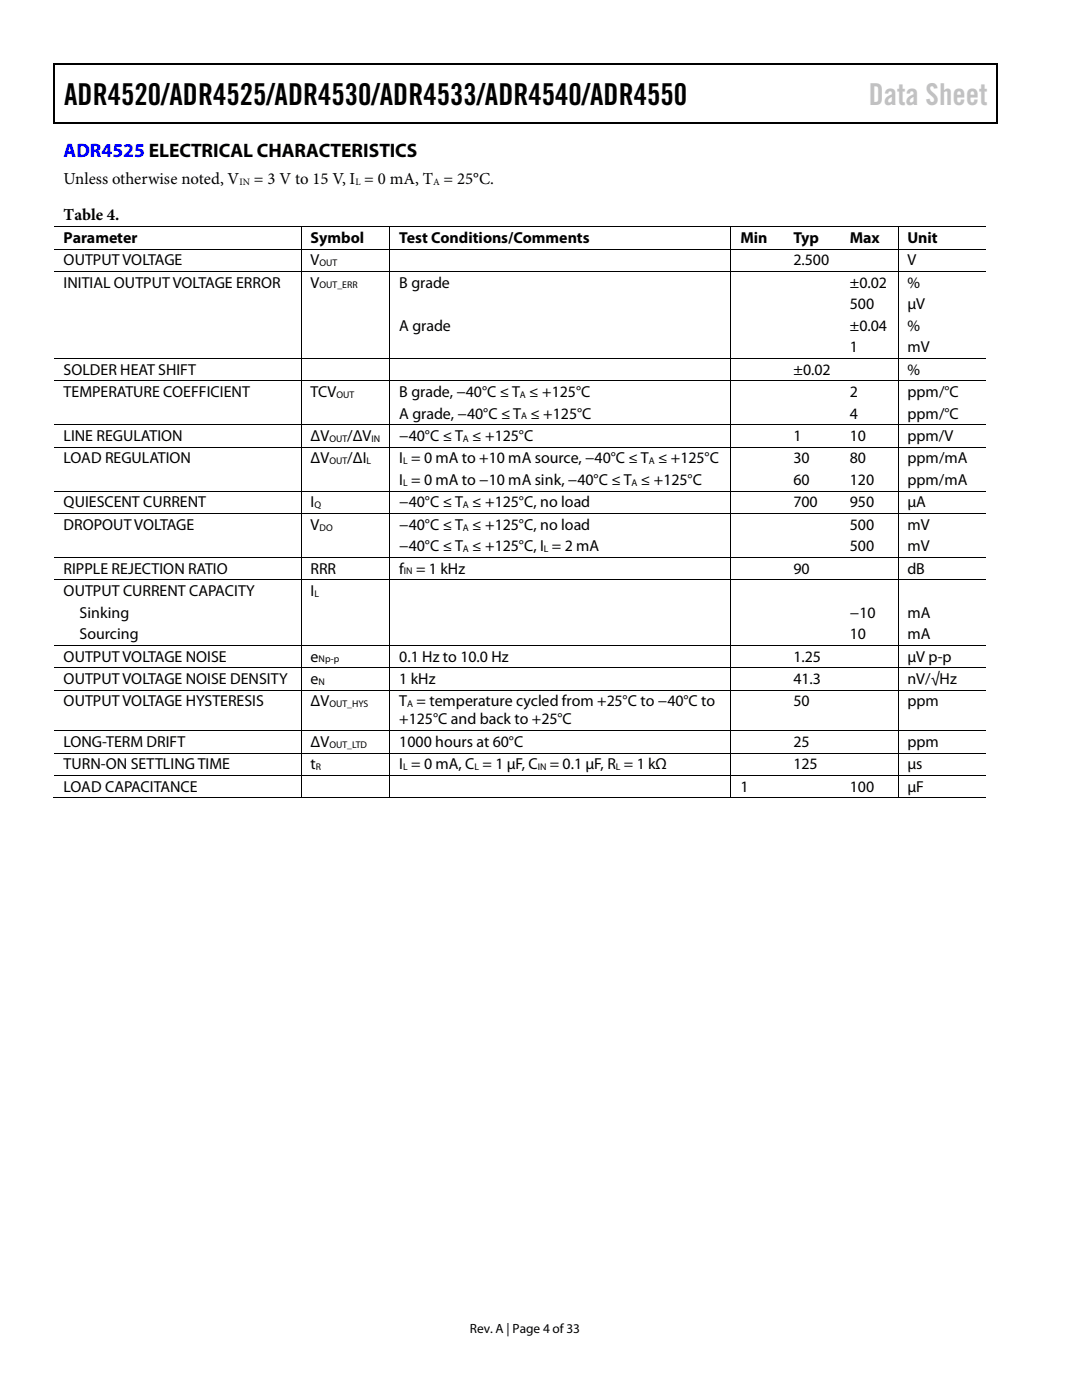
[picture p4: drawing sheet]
<svg xmlns="http://www.w3.org/2000/svg" width="216mm" height="279mm" viewBox="0 0 216 279" stroke-linecap="round" stroke-linejoin="round" font-family="sans-serif">
<defs><g id="words">
<text font-size="6" x="12.8" y="20.9">ADR4520/ADR4525/ADR4530/ADR4533/ADR4540/ADR4550</text>
<text font-size="6" fill="#c1c1c1" x="173.4" y="20.9">Data Sheet</text>
<text font-size="3.9" fill="#00f" x="12.7" y="31.3">ADR4525 ELECTRICAL CHARACTERISTICS</text>
<g font-size="3.3">
<text x="12.7" y="36.8">Unless otherwise noted, V</text>
<text x="50.7" y="36.8">= 3 V to 15 V, I = 0 mA, T = 25°C.</text>
<text x="12.7" y="43.9">Table 4.</text>
</g>
<g font-size="3.2">
<text x="12.7" y="48.4">Parameter</text>
<text x="12.7" y="52.9">OUTPUT VOLTAGE</text>
<text x="62" y="48.4">Symbol</text>
<text x="62" y="52.9">V</text>
<text x="79.7" y="48.4">Test Conditions/Comments</text>
<text x="147.7" y="48.4">Min</text>
<text x="158.3" y="52.9">2.500</text>
<text x="158.3" y="48.4">Typ</text>
<text x="169.6" y="48.4">Max</text>
<text x="181.1" y="52.9">V</text>
<text x="181.1" y="48.4">Unit</text>
<text x="12.7" y="57.4">INITIAL OUTPUT VOLTAGE ERROR</text>
<text x="62" y="57.4">V</text>
<text x="79.7" y="57.4">B grade</text>
<text x="169.6" y="57.4">±0.02</text>
<text x="181.1" y="57.4">%</text>
<text x="79.7" y="66">A grade</text>
<text x="169.6" y="61.7">500</text>
<text x="169.6" y="66">±0.04</text>
<text x="181.1" y="61.7">μV</text>
<text x="181.1" y="66">%</text>
<text x="169.6" y="70.3">1</text>
<text x="181.1" y="70.3">mV</text>
<text x="12.7" y="74.8">SOLDER HEAT SHIFT</text>
<text x="158.3" y="74.8">±0.02</text>
<text x="181.1" y="74.8">%</text>
<text x="12.7" y="79.2">TEMPERATURE COEFFICIENT</text>
<text x="62" y="79.2">TCV</text>
<text x="79.7" y="83.5">A grade, −40°C ≤ T ≤ +125°C</text>
<text x="79.7" y="79.2">B grade, −40°C ≤ T ≤ +125°C</text>
<text x="169.6" y="83.5">4</text>
<text x="169.6" y="79.2">2</text>
<text x="181.1" y="83.5">ppm/°C</text>
<text x="181.1" y="79.2">ppm/°C</text>
<text x="12.7" y="88">LINE REGULATION</text>
<text x="62" y="88">ΔV</text>
<text x="69.3" y="88">/ΔV</text>
<text x="79.7" y="88">−40°C ≤ T ≤ +125°C</text>
<text x="158.3" y="88">1</text>
<text x="169.6" y="88">10</text>
<text x="181.1" y="88">ppm/V</text>
<text x="12.7" y="92.5">LOAD REGULATION</text>
<text x="62" y="92.5">ΔV</text>
<text x="69.3" y="92.5">/ΔI</text>
<text x="79.7" y="92.5">I = 0 mA to +10 mA source, −40°C ≤ T ≤ +125°C</text>
<text x="158.3" y="92.5">30</text>
<text x="169.6" y="92.5">80</text>
<text x="181.1" y="92.5">ppm/mA</text>
<text x="12.7" y="101.3">QUIESCENT CURRENT</text>
<text x="62" y="101.3">I</text>
<text x="79.7" y="96.8">I = 0 mA to −10 mA sink, −40°C ≤ T ≤ +125°C</text>
<text x="79.7" y="101.3">−40°C ≤ T ≤ +125°C, no load</text>
<text x="158.3" y="96.8">60</text>
<text x="158.3" y="101.3">700</text>
<text x="169.6" y="101.3">950</text>
<text x="169.6" y="96.8">120</text>
<text x="181.1" y="101.3">μA</text>
<text x="181.1" y="96.8">ppm/mA</text>
<text x="12.7" y="105.7">DROPOUT VOLTAGE</text>
<text x="62" y="105.7">V</text>
<text x="79.7" y="105.7">−40°C ≤ T ≤ +125°C, no load</text>
<text x="169.6" y="105.7">500</text>
<text x="181.1" y="105.7">mV</text>
<text x="79.7" y="110">−40°C ≤ T ≤ +125°C, I = 2 mA</text>
<text x="169.6" y="110">500</text>
<text x="181.1" y="110">mV</text>
<text x="12.7" y="114.5">RIPPLE REJECTION RATIO</text>
<text x="12.7" y="119">OUTPUT CURRENT CAPACITY</text>
<text x="62" y="119">I</text>
<text x="62" y="114.5">RRR</text>
<text x="79.7" y="114.5">f</text>
<text x="83" y="114.5">= 1 kHz</text>
<text x="158.3" y="114.5">90</text>
<text x="181.1" y="114.5">dB</text>
<text x="15.9" y="123.3">Sinking</text>
<text x="169.6" y="123.3">−10</text>
<text x="181.1" y="123.3">mA</text>
<text x="15.9" y="127.6">Sourcing</text>
<text x="169.6" y="127.6">10</text>
<text x="181.1" y="127.6">mA</text>
<text x="12.7" y="132">OUTPUT VOLTAGE NOISE</text>
<text x="12.7" y="136.5">OUTPUT VOLTAGE NOISE DENSITY</text>
<text x="62" y="136.5">e</text>
<text x="62" y="132">e</text>
<text x="79.7" y="132">0.1 Hz to 10.0 Hz</text>
<text x="79.7" y="136.5">1 kHz</text>
<text x="158.3" y="132">1.25</text>
<text x="158.3" y="136.5">41.3</text>
<text x="181.1" y="132">μV p-p</text>
<text x="181.1" y="136.5">nV/√Hz</text>
<text x="12.7" y="141">OUTPUT VOLTAGE HYSTERESIS</text>
<text x="62" y="141">ΔV</text>
<text x="79.7" y="141">T = temperature cycled from +25°C to −40°C to</text>
<text x="158.3" y="141">50</text>
<text x="181.1" y="141">ppm</text>
<text x="12.7" y="149.1">LONG-TERM DRIFT</text>
<text x="62" y="149.1">ΔV</text>
<text x="79.7" y="144.6">+125°C and back to +25°C</text>
<text x="79.7" y="149.1">1000 hours at 60°C</text>
<text x="158.3" y="149.1">25</text>
<text x="181.1" y="149.1">ppm</text>
<text x="12.7" y="153.5">TURN-ON SETTLING TIME</text>
<text x="62" y="153.5">t</text>
<text x="79.7" y="153.5">I = 0 mA, C = 1 µF, C</text>
<text x="109.7" y="153.5">= 0.1 µF, R = 1 kΩ</text>
<text x="158.3" y="153.5">125</text>
<text x="181.1" y="153.5">µs</text>
<text x="12.7" y="158">LOAD CAPACITANCE</text>
<text x="147.7" y="158">1</text>
<text x="169.6" y="158">100</text>
<text x="181.1" y="158">µF</text>
</g>
<text font-size="2.7" x="93.8" y="266">Rev. A | Page 4 of33</text>
<g font-size="1.9">
<text x="47.8" y="37">IN</text>
<text x="70.9" y="37">L</text>
<text x="86.4" y="37">A</text>
<text x="63.8" y="53.1">OUT</text>
<text x="63.8" y="57.6">OUT_ERR</text>
<text x="67.1" y="79.4">OUT</text>
<text x="103.8" y="79.4">A</text>
<text x="104" y="83.7">A</text>
<text x="65.7" y="88.2">OUT</text>
<text x="74.1" y="88.2">IN</text>
<text x="92.4" y="88.2">A</text>
<text x="65.7" y="92.7">OUT</text>
<text x="73.1" y="92.7">L</text>
<text x="80.4" y="92.7">L</text>
<text x="129.5" y="92.7">A</text>
<text x="62.7" y="101.4">Q</text>
<text x="80.4" y="96.9">L</text>
<text x="92.4" y="101.4">A</text>
<text x="126" y="96.9">A</text>
<text x="63.8" y="105.9">DO</text>
<text x="92.4" y="105.9">A</text>
<text x="92.4" y="110.2">A</text>
<text x="108.5" y="110.2">L</text>
<text x="62.7" y="119.1">L</text>
<text x="80.6" y="114.6">IN</text>
<text x="63.6" y="132.2">Np-p</text>
<text x="63.6" y="136.7">N</text>
<text x="65.7" y="141.1">OUT_HYS</text>
<text x="81.2" y="141.1">A</text>
<text x="65.7" y="149.2">OUT_LTD</text>
<text x="63" y="153.7">R</text>
<text x="80.4" y="153.7">L</text>
<text x="94.7" y="153.7">L</text>
<text x="107.3" y="153.7">IN</text>
<text x="122.9" y="153.7">L</text>
</g>
</g></defs>
<g fill="#000">
<path d="M10.7 12.7h.2v1h-.2zM10.7 12.7h.2v.3h-.2zM144.5 12.7h.2v.3h-.2zM198.9 12.7h.2v1h-.2zM198.9 12.7h.2v.3h-.2zM10.7 24.4h.2v.2h-.2zM144.2 24.4h.3v.2h-.3zM198.9 24.4h.2v.2h-.2zM60 45.1h.2v.2h-.2zM60 49.6h.2v.2h-.2zM60 54.1h.2v.2h-.2zM77.7 45.1h.2v.2h-.2z"/>
<path d="M77.7 49.6h.2v.2h-.2zM77.7 54.1h.2v.2h-.2zM145.8 45.1h.1v.2h-.1zM145.8 49.6h.1v.2h-.1zM145.8 54.1h.1v.2h-.1zM156.4 45.1h.2v.2h-.2zM156.4 49.6h.2v.2h-.2zM156.4 54.1h.2v.2h-.2zM167.7 45.1h.2v.2h-.2zM167.7 49.6h.2v.2h-.2zM167.7 54.1h.2v.2h-.2zM179.1 45.1h.2v.2h-.2z"/>
<path d="M179.1 49.6h.2v.2h-.2zM179.1 54.1h.2v.2h-.2zM60 71.5h.2v.1h-.2zM60 75.9h.2v.2h-.2zM77.7 71.5h.2v.1h-.2zM77.7 75.9h.2v.2h-.2zM145.8 71.5h.1v.1h-.1zM145.8 75.9h.1v.2h-.1zM156.4 71.5h.2v.1h-.2zM156.4 75.9h.2v.2h-.2zM167.7 71.5h.2v.1h-.2zM167.7 75.9h.2v.2h-.2z"/>
<path d="M179.1 71.5h.2v.1h-.2zM179.1 75.9h.2v.2h-.2zM60 84.7h.2v.2h-.2zM60 89.2h.2v.1h-.2zM60 97.9h.2v.2h-.2zM77.7 84.7h.2v.2h-.2zM77.7 89.2h.2v.1h-.2zM77.7 97.9h.2v.2h-.2zM145.8 84.7h.1v.2h-.1zM145.8 89.2h.1v.1h-.1zM145.8 97.9h.1v.2h-.1zM156.4 84.7h.2v.2h-.2z"/>
<path d="M156.4 89.2h.2v.1h-.2zM156.4 97.9h.2v.2h-.2zM167.7 84.7h.2v.2h-.2zM167.7 89.2h.2v.1h-.2zM167.7 97.9h.2v.2h-.2zM179.1 84.7h.2v.2h-.2zM179.1 89.2h.2v.1h-.2zM179.1 97.9h.2v.2h-.2zM60 102.4h.2v.2h-.2zM60 111.2h.2v.1h-.2zM60 115.7h.2v.1h-.2zM77.7 102.4h.2v.2h-.2z"/>
<path d="M77.7 111.2h.2v.1h-.2zM77.7 115.7h.2v.1h-.2zM145.8 102.4h.1v.2h-.1zM145.8 111.2h.1v.1h-.1zM145.8 115.7h.1v.1h-.1zM156.4 102.4h.2v.2h-.2zM156.4 111.2h.2v.1h-.2zM156.4 115.7h.2v.1h-.2zM167.7 102.4h.2v.2h-.2zM167.7 111.2h.2v.1h-.2zM167.7 115.7h.2v.1h-.2zM179.1 102.4h.2v.2h-.2z"/>
<path d="M179.1 111.2h.2v.1h-.2zM179.1 115.7h.2v.1h-.2zM60 128.7h.2v.2h-.2zM60 133.2h.2v.1h-.2zM60 137.7h.2v.1h-.2zM77.7 128.7h.2v.2h-.2zM77.7 133.2h.2v.1h-.2zM77.7 137.7h.2v.1h-.2zM145.8 128.7h.1v.2h-.1zM145.8 133.2h.1v.1h-.1zM145.8 137.7h.1v.1h-.1zM156.4 128.7h.2v.2h-.2z"/>
<path d="M156.4 133.2h.2v.1h-.2zM156.4 137.7h.2v.1h-.2zM167.7 128.7h.2v.2h-.2zM167.7 133.2h.2v.1h-.2zM167.7 137.7h.2v.1h-.2zM179.1 128.7h.2v.2h-.2zM179.1 133.2h.2v.1h-.2zM179.1 137.7h.2v.1h-.2zM60 145.7h.2v.2h-.2zM60 150.2h.2v.2h-.2zM60 154.7h.2v.2h-.2zM60 159.2h.2v.1h-.2z"/>
<path d="M77.7 145.7h.2v.2h-.2zM77.7 150.2h.2v.2h-.2zM77.7 154.7h.2v.2h-.2zM77.7 159.2h.2v.1h-.2zM145.8 145.7h.1v.2h-.1zM145.8 150.2h.1v.2h-.1zM145.8 154.7h.1v.2h-.1zM145.8 159.2h.1v.1h-.1zM156.2 159.2h.1v.1h-.1zM156.4 145.7h.2v.2h-.2zM156.4 150.2h.2v.2h-.2zM156.4 154.7h.2v.2h-.2z"/>
<path d="M167.4 159.2h.2v.1h-.2zM167.7 145.7h.2v.2h-.2zM167.7 150.2h.2v.2h-.2zM167.7 154.7h.2v.2h-.2zM179.1 145.7h.2v.2h-.2zM179.1 150.2h.2v.2h-.2zM179.1 154.7h.2v.2h-.2zM179.1 159.2h.2v.1h-.2z"/>
</g>
<path d="M10.8 13.7v10.7M10.9 12.8h133.6M144.7 12.8h54.2M199 13.7v10.7M10.9 24.5h188" fill="none" stroke="#000" stroke-width=".25"/>
<g fill="none" stroke="#000" stroke-width=".2">
<path d="M10.8 45.2h49.2M10.8 49.7h49.2M10.8 54.2h49.2M60.1 45.3v4.3M60.1 49.8v4.3M60.1 54.3v17.2M60.2 45.2h17.5M60.2 49.7h17.5M60.2 54.2h17.5M77.8 45.3v4.3M77.8 49.8v4.3M77.8 54.3v17.2"/>
<path d="M77.9 45.2h67.9M77.9 49.7h67.9M77.9 54.2h67.9M145.8 45.3v4.3M145.8 49.8v4.3M145.8 54.3v17.2M145.9 45.2h10.5M145.9 49.7h10.5M145.9 54.2h10.5M156.6 45.2h11.1M156.6 49.7h11.1M156.6 54.2h11.1"/>
<path d="M167.9 45.2h11.2M167.9 49.7h11.2M167.9 54.2h11.2M179.2 45.3v4.3M179.2 49.8v4.3M179.2 54.3v17.2M179.3 45.2h17.5M179.3 49.7h17.5M179.3 54.2h17.5M10.8 71.5h49.2M10.8 76h49.2M60.1 71.6v4.3"/>
<path d="M60.1 76.1v8.6M60.2 71.5h17.5M60.2 76h17.5M77.8 71.6v4.3M77.8 76.1v8.6M77.9 71.5h67.9M77.9 76h67.9M145.8 71.6v4.3M145.8 76.1v8.6M145.9 71.5h10.5M145.9 76h10.5M156.6 71.5h11.1"/>
<path d="M156.6 76h11.1M167.9 71.5h11.2M167.9 76h11.2M179.2 71.6v4.3M179.2 76.1v8.6M179.3 71.5h17.5M179.3 76h17.5M10.8 84.8h49.2M10.8 89.2h49.2M10.8 98h49.2M60.1 84.9v4.3M60.1 89.3v8.6"/>
<path d="M60.1 98.1v4.3M60.2 84.8h17.5M60.2 89.2h17.5M60.2 98h17.5M77.8 84.9v4.3M77.8 89.3v8.6M77.8 98.1v4.3M77.9 84.8h67.9M77.9 89.2h67.9M77.9 98h67.9M145.8 84.9v4.3M145.8 89.3v8.6"/>
<path d="M145.8 98.1v4.3M145.9 84.8h10.5M145.9 89.2h10.5M145.9 98h10.5M156.6 84.8h11.1M156.6 89.2h11.1M156.6 98h11.1M167.9 84.8h11.2M167.9 89.2h11.2M167.9 98h11.2M179.2 84.9v4.3M179.2 89.3v8.6"/>
<path d="M179.2 98.1v4.3M179.3 84.8h17.5M179.3 89.2h17.5M179.3 98h17.5M10.8 102.5h49.2M10.8 111.3h49.2M10.8 115.7h49.2M60.1 102.6v8.6M60.1 111.3v4.4M60.1 115.8v12.9M60.2 102.5h17.5M60.2 111.3h17.5"/>
<path d="M60.2 115.7h17.5M77.8 102.6v8.6M77.8 111.3v4.4M77.8 115.8v12.9M77.9 102.5h67.9M77.9 111.3h67.9M77.9 115.7h67.9M145.8 102.6v8.6M145.8 111.3v4.4M145.8 115.8v12.9M145.9 102.5h10.5M145.9 111.3h10.5"/>
<path d="M145.9 115.7h10.5M156.6 102.5h11.1M156.6 111.3h11.1M156.6 115.7h11.1M167.9 102.5h11.2M167.9 111.3h11.2M167.9 115.7h11.2M179.2 102.6v8.6M179.2 111.3v4.4M179.2 115.8v12.9M179.3 102.5h17.5M179.3 111.3h17.5"/>
<path d="M179.3 115.7h17.5M10.8 128.8h49.2M10.8 133.3h49.2M10.8 137.8h49.2M60.1 128.9v4.3M60.1 133.3v4.4M60.1 137.8v7.9M60.2 128.8h17.5M60.2 133.3h17.5M60.2 137.8h17.5M77.8 128.9v4.3M77.8 133.3v4.4"/>
<path d="M77.8 137.8v7.9M77.9 128.8h67.9M77.9 133.3h67.9M77.9 137.8h67.9M145.8 128.9v4.3M145.8 133.3v4.4M145.8 137.8v7.9M145.9 128.8h10.5M145.9 133.3h10.5M145.9 137.8h10.5M156.6 128.8h11.1M156.6 133.3h11.1"/>
<path d="M156.6 137.8h11.1M167.9 128.8h11.2M167.9 133.3h11.2M167.9 137.8h11.2M179.2 128.9v4.3M179.2 133.3v4.4M179.2 137.8v7.9M179.3 128.8h17.5M179.3 133.3h17.5M179.3 137.8h17.5M10.5 159.3h49.5M10.8 145.8h49.2"/>
<path d="M10.8 150.3h49.2M10.8 154.8h49.2M60.1 145.9v4.3M60.1 150.4v4.3M60.1 154.9v4.3M60.2 145.8h17.5M60.2 150.3h17.5M60.2 154.8h17.5M60.2 159.3h17.5M77.8 145.9v4.3M77.8 150.4v4.3M77.8 154.9v4.3"/>
<path d="M77.9 145.8h67.9M77.9 150.3h67.9M77.9 154.8h67.9M77.9 159.3h67.9M145.8 145.9v4.3M145.8 150.4v4.3M145.8 154.9v4.3M145.9 145.8h10.5M145.9 150.3h10.5M145.9 154.8h10.5M145.9 159.3h33.2M156.6 145.8h11.1"/>
<path d="M156.6 150.3h11.1M156.6 154.8h11.1M167.9 145.8h11.2M167.9 150.3h11.2M167.9 154.8h11.2M179.2 145.9v4.3M179.2 150.4v4.3M179.2 154.9v4.3M179.3 145.8h17.5M179.3 150.3h17.5M179.3 154.8h17.5M179.3 159.3h17.5"/>
</g>
<use href="#words"/>
</svg>
